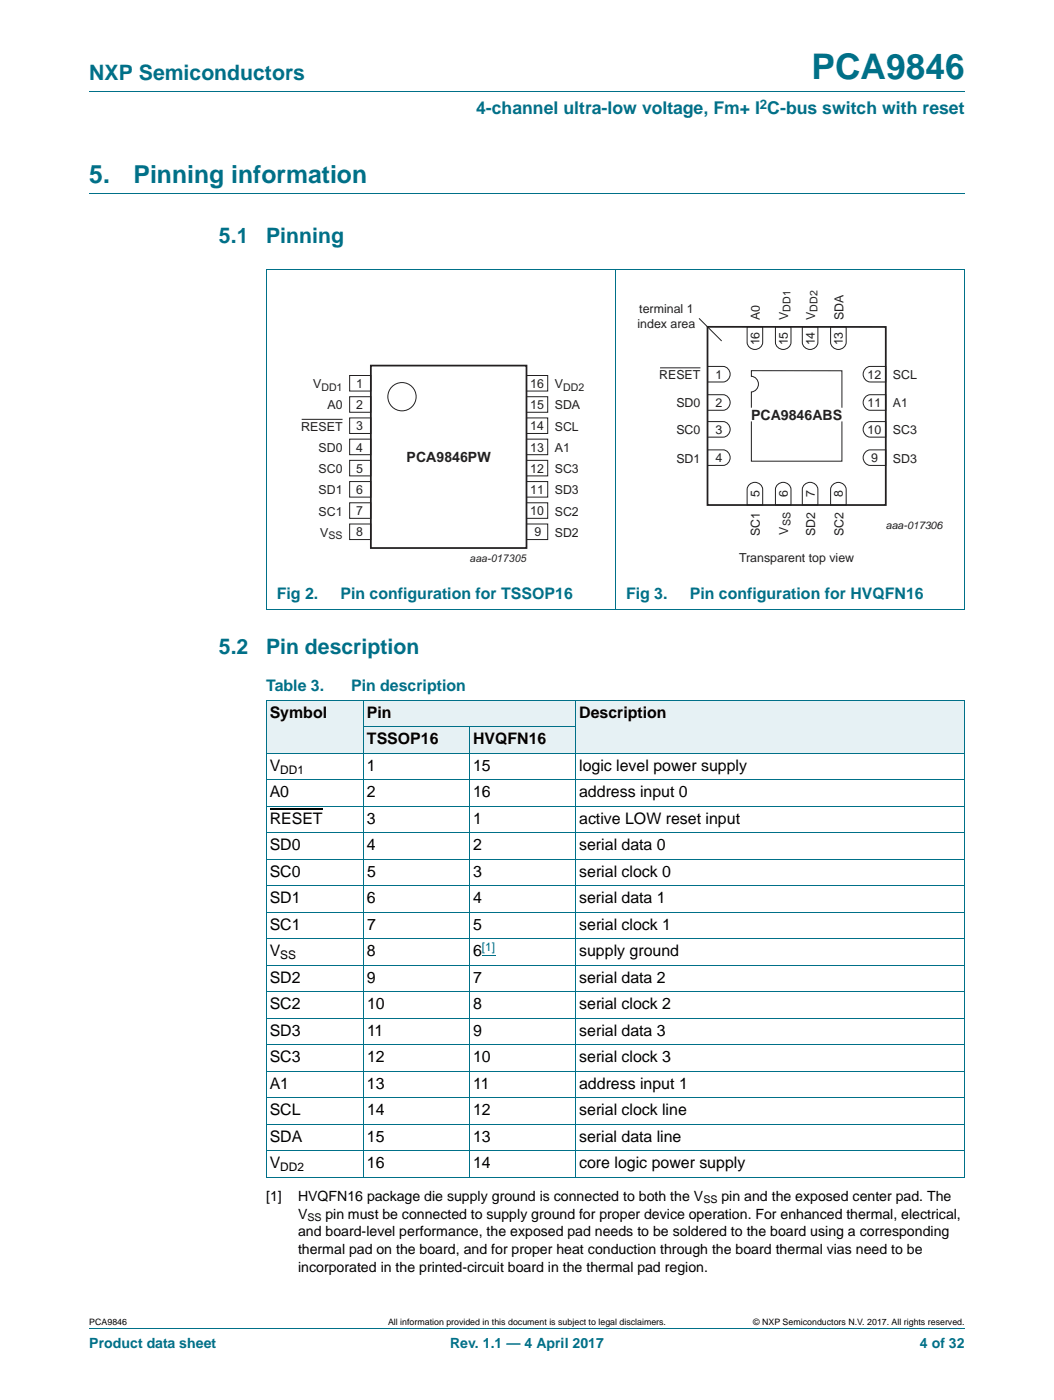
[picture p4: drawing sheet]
<svg xmlns="http://www.w3.org/2000/svg" width="210mm" height="279mm" viewBox="0 0 210 279" stroke-linecap="round" stroke-linejoin="round" font-family="sans-serif">
<defs><g id="words">
<text font-size="7" fill="#007088" x="161.9" y="15.8">PCA9846</text>
<g font-size="4.9" fill="#007088">
<text x="17.8" y="36.6">5.</text>
<text x="26.6" y="36.6">Pinning information</text>
</g>
<g font-size="4.2" fill="#007088">
<text x="17.8" y="16">NXP Semiconductors</text>
<text x="43.7" y="48.5">5.1</text>
<text x="53.1" y="48.5">Pinning</text>
<text x="43.7" y="130.5">5.2</text>
<text x="53.1" y="130.5">Pin description</text>
</g>
<text font-size="3.5" fill="#007088" x="95" y="22.8">4-channel ultra-low voltage, Fm+ I C-bus switch with reset</text>
<g font-size="3.2" fill="#007088">
<text x="55.2" y="119.6">Fig 2.</text>
<text x="67.9" y="119.6">Pin configuration for TSSOP16</text>
<text x="124.9" y="119.6">Fig 3.</text>
<text x="137.6" y="119.6">Pin configuration for HVQFN16</text>
<text x="53.1" y="137.9">Table 3.</text>
<text x="70" y="137.9">Pin description</text>
</g>
<g font-size="3.2">
<text x="53.8" y="143.2">Symbol</text>
<text x="73.2" y="143.2">Pin</text>
<text x="115.5" y="143.2">Description</text>
<text x="73.2" y="148.5">TSSOP16</text>
<text x="94.4" y="148.5">HVQFN16</text>
<text x="53.8" y="153.8">V</text>
<text x="73.2" y="153.8">1</text>
<text x="94.4" y="153.8">15</text>
<text x="115.5" y="153.8">logic level power supply</text>
<text x="53.8" y="159.1">A0</text>
<text x="73.2" y="159.1">2</text>
<text x="94.4" y="159.1">16</text>
<text x="115.5" y="159.1">address input 0</text>
<text x="53.8" y="164.4">RESET</text>
<text x="73.2" y="164.4">3</text>
<text x="94.4" y="164.4">1</text>
<text x="115.5" y="164.4">active LOW reset input</text>
<text x="53.8" y="169.7">SD0</text>
<text x="73.2" y="169.7">4</text>
<text x="94.4" y="169.7">2</text>
<text x="115.5" y="169.7">serial data 0</text>
<text x="53.8" y="175">SC0</text>
<text x="73.2" y="175">5</text>
<text x="94.4" y="175">3</text>
<text x="115.5" y="175">serial clock 0</text>
<text x="53.8" y="180.3">SD1</text>
<text x="53.8" y="185.5">SC1</text>
<text x="73.2" y="180.3">6</text>
<text x="73.2" y="185.5">7</text>
<text x="94.4" y="180.3">4</text>
<text x="94.4" y="185.5">5</text>
<text x="115.5" y="180.3">serial data 1</text>
<text x="115.5" y="185.5">serial clock 1</text>
<text x="53.8" y="190.8">V</text>
<text x="73.2" y="190.8">8</text>
<text x="94.4" y="190.8">6</text>
<text x="115.5" y="190.8">supply ground</text>
<text x="53.8" y="196.1">SD2</text>
<text x="73.2" y="196.1">9</text>
<text x="94.4" y="196.1">7</text>
<text x="115.5" y="196.1">serial data 2</text>
<text x="53.8" y="201.4">SC2</text>
<text x="73.2" y="201.4">10</text>
<text x="94.4" y="201.4">8</text>
<text x="115.5" y="201.4">serial clock 2</text>
<text x="53.8" y="206.7">SD3</text>
<text x="73.2" y="206.7">11</text>
<text x="94.4" y="206.7">9</text>
<text x="115.5" y="206.7">serial data 3</text>
<text x="53.8" y="212">SC3</text>
<text x="73.2" y="212">12</text>
<text x="94.4" y="212">10</text>
<text x="115.5" y="212">serial clock 3</text>
<text x="53.8" y="217.3">A1</text>
<text x="73.2" y="217.3">13</text>
<text x="94.4" y="217.3">11</text>
<text x="115.5" y="217.3">address input 1</text>
<text x="53.8" y="222.6">SCL</text>
<text x="53.8" y="227.9">SDA</text>
<text x="73.2" y="227.9">15</text>
<text x="73.2" y="222.6">14</text>
<text x="94.4" y="227.9">13</text>
<text x="94.4" y="222.6">12</text>
<text x="115.5" y="227.9">serial data line</text>
<text x="115.5" y="222.6">serial clock line</text>
<text x="53.8" y="233.2">V</text>
<text x="73.2" y="233.2">16</text>
<text x="94.4" y="233.2">14</text>
<text x="115.5" y="233.2">core logic power supply</text>
</g>
<g font-size="2.8" fill="#231f20">
<text x="149.8" y="83.9">PCA9846ABS</text>
<text x="81.1" y="92.2">PCA9846PW</text>
</g>
<g font-size="2.8">
<text x="53.1" y="239.6">[1]</text>
<text x="59.4" y="239.6">HVQFN16 package die supply ground is connected to both the V</text>
<text x="143.9" y="239.6">pin and the exposed center pad. The</text>
<text x="59.5" y="243.2">V</text>
<text x="64.9" y="243.2">pin must be connected to supply ground for proper device operation. For enhanced thermal, electrical,</text>
<text x="59.5" y="246.7">and board-level performance, the exposed pad needs to be soldered to the board using a corresponding</text>
<text x="59.5" y="250.2">thermal pad on the board, and for proper heat conduction through the board thermal vias need to be</text>
<text x="59.5" y="253.8">incorporated in the printed-circuit board in the thermal pad region.</text>
</g>
<g font-size="2.8" fill="#007088">
<text x="17.8" y="269.1">Product data sheet</text>
<text x="89.8" y="269.1">Rev. 1.1 — 4 April 2017</text>
<text x="183.5" y="269.1">4 of 32</text>
</g>
<text font-size="2.6" fill="#007088" x="151.6" y="21.7">2</text>
<g font-size="2.5" fill="#231f20">
<text x="127.2" y="65.4">index area</text>
<text x="127.5" y="62.4">terminal 1</text>
<text x="151.6" y="63.8" transform="rotate(-90 151.6 63.8)">A0</text>
<text x="157.2" y="63.8" transform="rotate(-90 157.2 63.8)">V</text>
<text x="162.6" y="63.8" transform="rotate(-90 162.6 63.8)">V</text>
<text x="168.2" y="63.8" transform="rotate(-90 168.2 63.8)">SDA</text>
<text x="151.5" y="68.9" transform="rotate(-90 151.5 68.9)">16</text>
<text x="157.2" y="68.9" transform="rotate(-90 157.2 68.9)">15</text>
<text x="162.5" y="68.9" transform="rotate(-90 162.5 68.9)">14</text>
<text x="168.2" y="68.9" transform="rotate(-90 168.2 68.9)">13</text>
<text x="62.5" y="77.5">V</text>
<text x="71" y="77.4">1</text>
<text x="105.8" y="77.4">16</text>
<text x="110.7" y="77.5">V</text>
<text x="131.5" y="75.7">RESET</text>
<text x="142.7" y="75.6">1</text>
<text x="173.1" y="75.6">12</text>
<text x="178.1" y="75.7">SCL</text>
<text x="65.3" y="81.7">A0</text>
<text x="71" y="81.6">2</text>
<text x="105.8" y="81.6">15</text>
<text x="110.7" y="81.7">SDA</text>
<text x="134.9" y="81.3">SD0</text>
<text x="142.7" y="81.2">2</text>
<text x="173.1" y="81.2">11</text>
<text x="178.1" y="81.3">A1</text>
<text x="60.1" y="85.9">RESET</text>
<text x="71" y="85.9">3</text>
<text x="105.8" y="85.9">14</text>
<text x="110.7" y="85.9">SCL</text>
<text x="134.9" y="86.7">SC0</text>
<text x="142.7" y="86.6">3</text>
<text x="173.1" y="86.6">10</text>
<text x="178.1" y="86.7">SC3</text>
<text x="63.5" y="90.2">SD0</text>
<text x="63.5" y="94.4">SC0</text>
<text x="71" y="90.1">4</text>
<text x="71" y="94.3">5</text>
<text x="105.8" y="94.3">12</text>
<text x="105.8" y="90.1">13</text>
<text x="110.7" y="90.2">A1</text>
<text x="110.7" y="94.4">SC3</text>
<text x="134.9" y="92.4">SD1</text>
<text x="142.7" y="92.3">4</text>
<text x="173.8" y="92.3">9</text>
<text x="178.1" y="92.3">SD3</text>
<text x="63.5" y="98.6">SD1</text>
<text x="71" y="98.6">6</text>
<text x="105.8" y="98.6">11</text>
<text x="110.7" y="98.6">SD3</text>
<text x="151.5" y="99.2" transform="rotate(-90 151.5 99.2)">5</text>
<text x="157.2" y="99.2" transform="rotate(-90 157.2 99.2)">6</text>
<text x="162.5" y="99.2" transform="rotate(-90 162.5 99.2)">7</text>
<text x="168.2" y="99.2" transform="rotate(-90 168.2 99.2)">8</text>
<text x="63.5" y="102.9">SC1</text>
<text x="63.9" y="107.1">V</text>
<text x="71" y="102.8">7</text>
<text x="71" y="107">8</text>
<text x="105.8" y="102.8">10</text>
<text x="106.6" y="107">9</text>
<text x="110.7" y="107.1">SD2</text>
<text x="110.7" y="102.9">SC2</text>
<text x="151.6" y="107" transform="rotate(-90 151.6 107)">SC1</text>
<text x="157.2" y="106.7" transform="rotate(-90 157.2 106.7)">V</text>
<text x="162.6" y="107" transform="rotate(-90 162.6 107)">SD2</text>
<text x="168.2" y="107" transform="rotate(-90 168.2 107)">SC2</text>
<text x="147.4" y="112.1">Transparent top view</text>
</g>
<g font-size="2.4">
<text x="55.9" y="154.4">DD1</text>
<text x="55.9" y="191.4">SS</text>
<text x="55.9" y="233.7">DD2</text>
</g>
<text font-size="2.4" fill="#00f" x="96.1" y="189.9">[1]</text>
<g font-size="2.1" fill="#231f20">
<text x="157.7" y="62.2" transform="rotate(-90 157.7 62.2)">DD1</text>
<text x="163.1" y="62.2" transform="rotate(-90 163.1 62.2)">DD2</text>
<text x="64.1" y="78">DD1</text>
<text x="112.3" y="78">DD2</text>
<text x="65.5" y="107.6">SS</text>
<text x="157.7" y="105.1" transform="rotate(-90 157.7 105.1)">SS</text>
<text x="176.7" y="105.6">aaa-017306</text>
<text x="93.7" y="112.2">aaa-017305</text>
</g>
<g font-size="2.1">
<text x="61.3" y="243.7">SS</text>
<text x="140.3" y="240.2">SS</text>
</g>
<g font-size="1.8">
<text x="17.8" y="264.5">PCA9846</text>
<text x="77.4" y="264.5">All information provided in this document is subject to legal disclaimers.</text>
<text x="150.2" y="264.5">© NXP Semiconductors N.V. 2017. All rights reserved.</text>
</g>
</g></defs>
<path d="M17.8 18.2h174.6M17.8 38.6h174.6M53.1 53.8h139.4M53.1 53.8v67.9M122.8 53.8v67.9M192.5 53.8v67.9M53.1 121.7h139.4M17.8 265.1h174.6" fill="none" stroke="#007088" stroke-width=".2"/>
<g fill="none" stroke="#231f20" stroke-width=".2">
<path d="M69.7 74.9h4.3v3.1h-4.3zM69.7 79.2h4.3v3.1h-4.3zM105 74.9h4.3v3.1h-4.3zM105 79.2h4.3v3.1h-4.3zM131.7 73.4h8M139.4 63.5l4.6 4.5M141.1 78.8h3.1a1.56 1.56 0 0 1 1.5 1.5 1.56 1.56 0 0 1-1.5 1.6h-3.1zM141.1 73.1h3.1a1.56 1.56 0 0 1 1.5 1.6 1.56 1.56 0 0 1-1.5 1.5h-3.1zM149 65.2h3.1v3.1a1.56 1.56 0 0 1-1.5 1.4 1.56 1.56 0 0 1-1.6-1.4zM149.9 74h18.1v18h-18.1v-13.8a1.56 1.56 0 0 0 1.4-1.5 1.56 1.56 0 0 0-1.4-1.6zM154.7 65.2h3.1v3.1a1.56 1.56 0 0 1-1.6 1.4 1.56 1.56 0 0 1-1.5-1.4zM160 65.2h3.2v3.1a1.56 1.56 0 0 1-1.6 1.4 1.56 1.56 0 0 1-1.6-1.4z"/>
<path d="M165.7 65.2h3.1v3.1a1.56 1.56 0 0 1-1.6 1.4 1.56 1.56 0 0 1-1.5-1.4zM172.8 79.1l.8-.3h3.1v3.1h-3.1a1.57 1.57 0 0 1-1.4-1.1 1.57 1.57 0 0 1 .6-1.7zM172.8 73.5l.8-.4h3.1v3.1h-3.1a1.57 1.57 0 0 1-1.4-1.1 1.57 1.57 0 0 1 .6-1.6zM60.2 83.7h8.1M69.7 83.4h4.3v3.1h-4.3zM69.7 87.6h4.3v3.1h-4.3zM69.7 91.9h4.3v3.1h-4.3zM69.7 96.1h4.3v3.1h-4.3zM105 91.9h4.3v3.1h-4.3zM105 96.1h4.3v3.1h-4.3zM105 83.4h4.3v3.1h-4.3zM105 87.6h4.3v3.1h-4.3z"/>
<path d="M141.1 89.8h3.1a1.56 1.56 0 0 1 1.5 1.5 1.56 1.56 0 0 1-1.5 1.6h-3.1zM141.1 84.1h3.1a1.56 1.56 0 0 1 1.5 1.6 1.56 1.56 0 0 1-1.5 1.5h-3.1zM149.4 96.8a1.57 1.57 0 0 1 1.6-.5 1.57 1.57 0 0 1 1.1 1.4v3.1h-3.1v-3.1zM155 96.8a1.57 1.57 0 0 1 1.7-.5 1.57 1.57 0 0 1 1.1 1.4v3.1h-3.1v-3.1zM160.4 96.8a1.57 1.57 0 0 1 1.6-.5 1.57 1.57 0 0 1 1.2 1.4v3.1h-3.2v-3.1zM166 96.9a1.57 1.57 0 0 1 1.7-.6 1.57 1.57 0 0 1 1.1 1.4v3.1h-3.1v-3.1zM172.8 90.1l.8-.3h3.1v3.1h-3.1a1.57 1.57 0 0 1-1.4-1.1 1.57 1.57 0 0 1 .6-1.7zM172.8 84.5l.8-.4h3.1v3.1h-3.1a1.57 1.57 0 0 1-1.4-1.1 1.57 1.57 0 0 1 .6-1.6zM69.7 100.3h4.3v3.1h-4.3zM69.7 104.6h4.3v3.1h-4.3zM105 100.3h4.3v3.1h-4.3zM105 104.6h4.3v3.1h-4.3z"/>
<circle cx="80.2" cy="79.2" r="2.82"/>
</g>
<path d="M74 73h31v36.4h-31zM141.1 65.2h35.6v35.6h-35.6z" fill="none" stroke="#231f20" stroke-width=".35"/>
<path d="M149.6 81.5h18.5v2.4h-18.5z" fill="#fff"/>
<path d="M149.6 81.5h18.5v2.4h-18.5z" fill="none" stroke="#fff" stroke-width=".35"/>
<g fill="#e6f1f4">
<path d="M53.1 139.7h19.4v10.6h-19.4z"/>
<path d="M72.5 139.7h42.3v5.3h-42.3z"/>
<path d="M114.8 139.7h77.6v10.6h-77.6z"/>
<path d="M72.5 145h21.2v5.3h-21.2z"/>
<path d="M93.7 145h21.1v5.3h-21.1z"/>
</g>
<path d="M53.8 161.4h10.6" fill="none" stroke="#000" stroke-width=".23"/>
<path d="M96.1 190.6h2.7" fill="none" stroke="#00f" stroke-width=".2"/>
<g fill="none" stroke="#007088" stroke-width=".2">
<path d="M53.1 139.7h139.4M53.1 139.7v95.2M72.5 139.7v95.3M114.8 139.7v95.3M192.5 139.7v95.2M53.1 150.3h139.4M53.1 155.6h139.4M72.5 145h42.4M93.7 144.9v90.1M53.1 160.9h139.4M53.1 166.2h139.4M53.1 171.5h139.4"/>
<path d="M53.1 176.8h139.4M53.1 182h139.4M53.1 187.3h139.4M53.1 192.6h139.4M53.1 197.9h139.4M53.1 203.2h139.4M53.1 208.5h139.4M53.1 213.8h139.4M53.1 219.1h139.4M53.1 224.4h139.4M53.1 229.7h139.4M53.1 235h139.4"/>
</g>
<use href="#words"/>
</svg>
